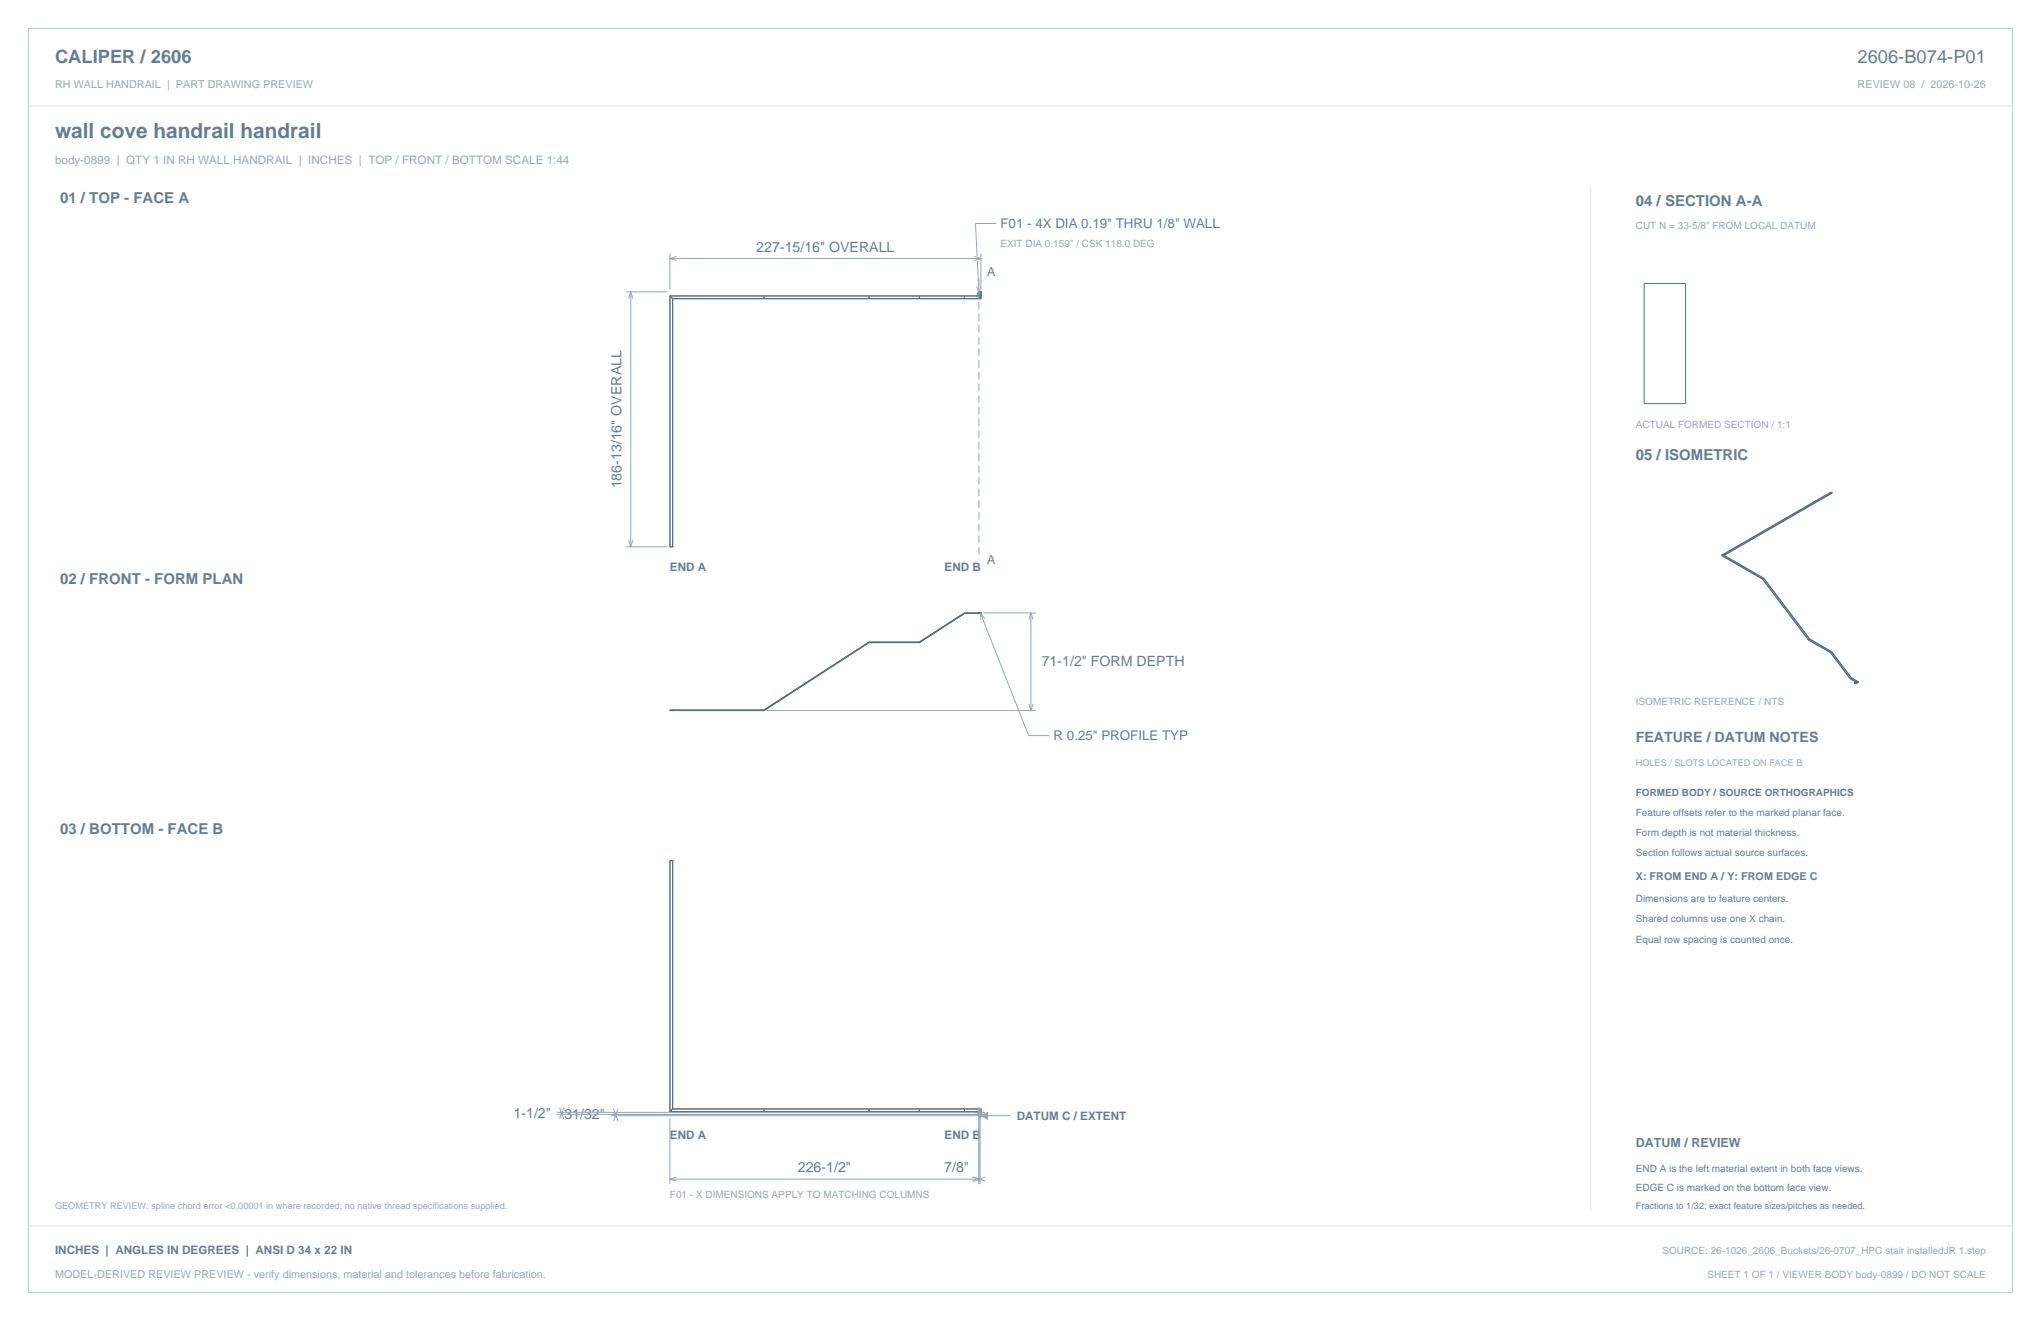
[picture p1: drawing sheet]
<svg xmlns="http://www.w3.org/2000/svg" width="864mm" height="559mm" viewBox="0 0 864 559" stroke-linecap="round" stroke-linejoin="round" font-family="sans-serif">
<defs><g id="words">
<text font-size="8.8" fill="#617e94" x="23.3" y="58.2">wall cove handrail handrail</text>
<g font-size="7.8" fill="#617e94">
<text x="23.3" y="26.8">CALIPER / 2606</text>
<text x="786" y="26.8">2606-B074-P01</text>
</g>
<g font-size="6.3" fill="#617e94">
<text x="25.4" y="86.1">01 / TOP - FACE A</text>
<text x="692.1" y="87.1">04 / SECTION A-A</text>
<text x="692.1" y="194.4">05 / ISOMETRIC</text>
<text x="25.4" y="246.9">02 / FRONT - FORM PLAN</text>
<text x="25.4" y="352.8">03 / BOTTOM - FACE B</text>
</g>
<g font-size="6" fill="#617e94">
<text x="320" y="106.5">227-15/16&quot; OVERALL</text>
<text x="263" y="206.6" transform="rotate(-90 263 206.6)">186-13/16&quot; OVERALL</text>
<text x="440.8" y="281.7">71-1/2&quot; FORM DEPTH</text>
<text x="692.1" y="314">FEATURE / DATUM NOTES</text>
<text x="217.3" y="472.7">1-1/2&quot;</text>
<text x="238.8" y="473.4">31/32&quot;</text>
<text x="337.6" y="496">226-1/2&quot;</text>
<text x="399.5" y="496">7/8&quot;</text>
</g>
<g font-size="5.6" fill="#617e94">
<text x="423.3" y="96.3">F01 - 4X DIA 0.19&quot; THRU 1/8&quot; WALL</text>
<text x="445.8" y="312.9">R 0.25&quot; PROFILE TYP</text>
</g>
<g font-size="5.3" fill="#617e94">
<text x="417.7" y="116.8">A</text>
<text x="417.7" y="238.4">A</text>
<text x="692.1" y="485.1">DATUM / REVIEW</text>
</g>
<text font-size="4.9" fill="#93a8b9" x="23.3" y="69.5">body-0899 | QTY 1 IN RH WALL HANDRAIL | INCHES | TOP / FRONT / BOTTOM SCALE 1:44</text>
<g font-size="4.9" fill="#617e94">
<text x="283.5" y="241.5">END A</text>
<text x="399.7" y="241.5">END B</text>
<text x="430.2" y="473.7">DATUM C / EXTENT</text>
<text x="283.5" y="481.8">END A</text>
<text x="399.7" y="481.8">END B</text>
<text x="23.3" y="530.6">INCHES | ANGLES IN DEGREES | ANSI D 34 x 22 IN</text>
</g>
<g font-size="4.6" fill="#93a8b9">
<text x="23.3" y="37">RH WALL HANDRAIL | PART DRAWING PREVIEW</text>
<text x="786" y="37">REVIEW 08 / 2026-10-26</text>
<text x="23.3" y="540.5">MODEL-DERIVED REVIEW PREVIEW - verify dimensions, material and tolerances before fabrication.</text>
</g>
<text font-size="4.6" fill="#617e94" x="692.1" y="372.2">X: FROM END A / Y: FROM EDGE C</text>
<g font-size="4.2" fill="#93a8b9">
<text x="692.1" y="97">CUT N = 33-5/8&quot; FROM LOCAL DATUM</text>
<text x="423.3" y="104.4">EXIT DIA 0.159&quot; / CSK 118.0 DEG</text>
<text x="692.1" y="181">ACTUAL FORMED SECTION / 1:1</text>
<text x="692.1" y="298.1">ISOMETRIC REFERENCE / NTS</text>
<text x="283.5" y="506.9">F01 - X DIMENSIONS APPLY TO MATCHING COLUMNS</text>
<text x="703.4" y="530.6">SOURCE: 26-1026_2606_Buckets/26-0707_HPC stair installedJR 1.step</text>
<text x="722.4" y="540.5">SHEET 1 OF 1 / VIEWER BODY body-0899 / DO NOT SCALE</text>
</g>
<g font-size="4.2" fill="#617e94">
<text x="692.1" y="336.9">FORMED BODY / SOURCE ORTHOGRAPHICS</text>
<text x="692.1" y="345.4">Feature offsets refer to the marked planar face.</text>
<text x="692.1" y="353.8">Form depth is not material thickness.</text>
<text x="692.1" y="362.3">Section follows actual source surfaces.</text>
<text x="692.1" y="381.4">Dimensions are to feature centers.</text>
<text x="692.1" y="390.2">Shared columns use one X chain.</text>
<text x="692.1" y="399">Equal row spacing is counted once.</text>
<text x="692.1" y="495.7">END A is the left material extent in both face views.</text>
<text x="692.1" y="503.8">EDGE C is marked on the bottom face view.</text>
</g>
<g font-size="3.9" fill="#93a8b9">
<text x="692.1" y="323.8">HOLES / SLOTS LOCATED ON FACE B</text>
<text x="23.3" y="511.5">GEOMETRY REVIEW: spline chord error &lt;0.00001 in where recorded; no native thread specifications supplied.</text>
</g>
<text font-size="3.9" fill="#617e94" x="692.1" y="511.5">Fractions to 1/32; exact feature sizes/pitches as needed.</text>
</g></defs>
<path d="M12 12h839.6v534.8h-839.6z" fill="none" stroke="#b8cad8" stroke-width=".42"/>
<path d="M12 44.8h839.6M673.1 79.4v432.1M12 518.6h839.6" fill="none" stroke="#dbe5ed" stroke-width=".42"/>
<g fill="none" stroke="#536f85" stroke-width=".42">
<path d="M695.7 119.9h17.5v50.8h-17.5zM283.5 125.2h130.4M283.5 125.2v106.1h1.1v-105M283.5 125.2l1.1 1.1M284.6 126.3h130.4M323.2 125.2v1.1M367.7 125.2v1.1M389 125.2v1.1M389.1 125.2v1.1M408 125.2v1.1M408.1 125.2v1.1M413.9 125.2v-1.7h1.1v2.8"/>
<path d="M413.9 125.2l1.1 1.1M414 123.5l.2 1.7 .7-.1v-1.6M414.2 124.9h.1M414.2 124h.1M414.7 124.9h.1M414.7 124h.1M774.8 208.1v.1M774.8 208.1l.5 .3M774.8 208.2l.5 .3M774.8 208.2l-46.4 26.8M774.8 208.1l-46.4 26.8M775.3 208.4v.1"/>
<path d="M775.3 208.5l-45.8 26.5M775.3 208.4l-45.8 26.5M728.4 235l17.4 10M728.4 234.9v.1M728.4 234.9l17.4 10M728.4 234.9h1.1M728.4 235h1.1M729.5 234.9l16.8 9.7M729.5 234.9v.1M729.5 235l16.8 9.7M408 259.3h7v.2h-6.9M408 259.3l.1 .2"/>
<path d="M408 259.3l-19 12.3M408.1 259.5l-19 12.3M413.9 259.3v.2M414 259.4l.3 .1M414 259.4l.2 .1M414 259.4h.9M414.2 259.5h.1M414.3 259.5h-.1M414.7 259.5h.1M414.8 259.5h-.1M414.9 259.4l-.1 .1M414.9 259.4l-.2 .1"/>
<path d="M745.8 244.9v.1M745.8 244.9l19.4 25.8M746.3 244.7l19.4 25.7M746.3 244.7l-.5 .3M746.3 244.6l-.5 .3M746.3 244.6l19.4 25.7M746.3 244.6v.1M367.7 271.6h21.3M367.7 271.6v.2M367.7 271.6l-44.5 28.8M367.7 271.8h21.4M367.7 271.8l-44.4 28.8"/>
<path d="M389 271.6l.1 .2M765.2 270.7l9.3 5.4M765.2 270.6v.1M765.2 270.6l9.3 5.4M765.7 270.4l-.5 .3M765.7 270.3l9.3 5.5M765.7 270.3l-.5 .3M765.7 270.3v.1M774.5 276.1l8.3 11M774.5 276l8.3 11M774.5 276v.1M775 275.8l-.5 .3"/>
<path d="M775 275.7l8.3 11.1M775 275.7l-.5 .3M775 275.7v.1M782.8 287.1l2.6 1.5M782.8 287v.1M782.8 287l2.6 1.4M783.3 286.8l3.1 1.8M783.3 286.8l-.5 .3M783.4 286.7l-.1 .1M783.4 286.7l3 1.7M783.4 286.7l-.6 .3M784.6 289l.5 .2"/>
<path d="M784.7 289h.1M785 288.9h.1M785 288.8v.1M785 288.8h.1M785.2 289h.1M785.3 289h.1M785.4 288.7h.1M785.4 288.6h.1M785.4 288.4v.3M785.4 288.6l-.7 .4M785.4 288.4l-.8 .6M785.4 288.6h1"/>
<path d="M785.4 288.4h1M785.4 288.6v.1M785.5 288.6l.3 .2M785.5 288.6h.1M785.6 288.8h.1M785.6 288.7v.1M785.6 288.7h.1M785.8 288.8h.1M786.4 288.4l-1.3 .8M786.4 288.4v.2M284.6 300.4v.2M323.2 300.4h-39.7v.2h39.8"/>
<path d="M323.2 300.4l.1 .2M283.5 470.2h130.4M284.6 469.1v-105h-1.1v106.1M284.6 469.1h130.4M284.6 469.1l-1.1 1.1M323.2 469.1v1.1M367.7 469.1v1.1M389 469.1v1.1M389.1 469.1v1.1M408 469.1v1.1M408.1 469.1v1.1M414 472l.2-1.8 .7 .1v1.7"/>
<path d="M414.2 470.5h.1M414.2 471.4h.1M414.7 470.5h.1M414.7 471.4h.1M415 469.1v2.9h-1.1v-1.8M415 469.1l-1.1 1.1"/>
</g>
<g fill="none" stroke="#536f85" stroke-width=".44">
<circle cx="414.2" cy="124.9" r=".05"/>
<circle cx="414.2" cy="124" r=".05"/>
<circle cx="414.7" cy="124.9" r=".05"/>
<circle cx="414.7" cy="124" r=".05"/>
<circle cx="414.2" cy="470.5" r=".05"/>
<circle cx="414.2" cy="471.4" r=".05"/>
<circle cx="414.7" cy="470.5" r=".05"/>
<circle cx="414.7" cy="471.4" r=".05"/>
</g>
<g fill="none" stroke="#93a8b9" stroke-width=".42">
<path d="M421.6 94.5h-8.9l.7 13.8M283.5 107.2v15.2M283.5 109.4h131.5M286.3 108.5l-2.8 .9 2.8 .8M412.2 108.5l2.8 .9-2.8 .8M413.5 110.4l.7 13.6M415 107.2v15.2M264.8 123.5h17.6M266 126.3l.9-2.8 .9 2.8M266.9 123.5v107.8M414.9 121.1l-.7 2.9-1-2.8M264.8 231.3h17.6"/>
<path d="M266 228.5l.9 2.8 .9-2.8M414.9 259.4l20.3 51.8h8.8M416.1 259.3h22.2M436.2 259.3v41.3M416.7 261.7l-1.8-2.3 .2 2.9M435.3 262.1l.9-2.8 .9 2.8M435.3 297.8l.9 2.8 .9-2.8M324.3 300.6h114M235.6 470.5h181.2M235.6 471.4h181.2M236.8 473.4l.9-2.9 .9 2.9M236.8 468.6l.9 2.8 .9-2.8"/>
<path d="M237.7 470.5v.9M258.4 472h155.6M259.6 474.2l.9-2.8 .9 2.8M259.6 469.1l.9 2.9 .9-2.9M260.5 471.4v.6M283.5 473v27.9M414.2 468.4v32.5M414.7 468.4v32.5M415 472h12.4M283.5 498.8h131.2M286.3 497.9l-2.8 .9 2.8 .9M411.4 497.9l2.8 .9-2.8 .9"/>
<path d="M411.9 497.9l2.8 .9-2.8 .9M417 497.9l-2.8 .9 2.8 .9"/>
</g>
<path d="M414.2 117.8v118.8" fill="none" stroke="#93a8b9" stroke-width=".42" stroke-dasharray="3.2 1.8" stroke-linecap="butt"/>
<path d="M415 472l2.9-1.4v2.8z" fill="#93a8b9" stroke="#93a8b9" stroke-width=".42"/>
<use href="#words"/>
</svg>
